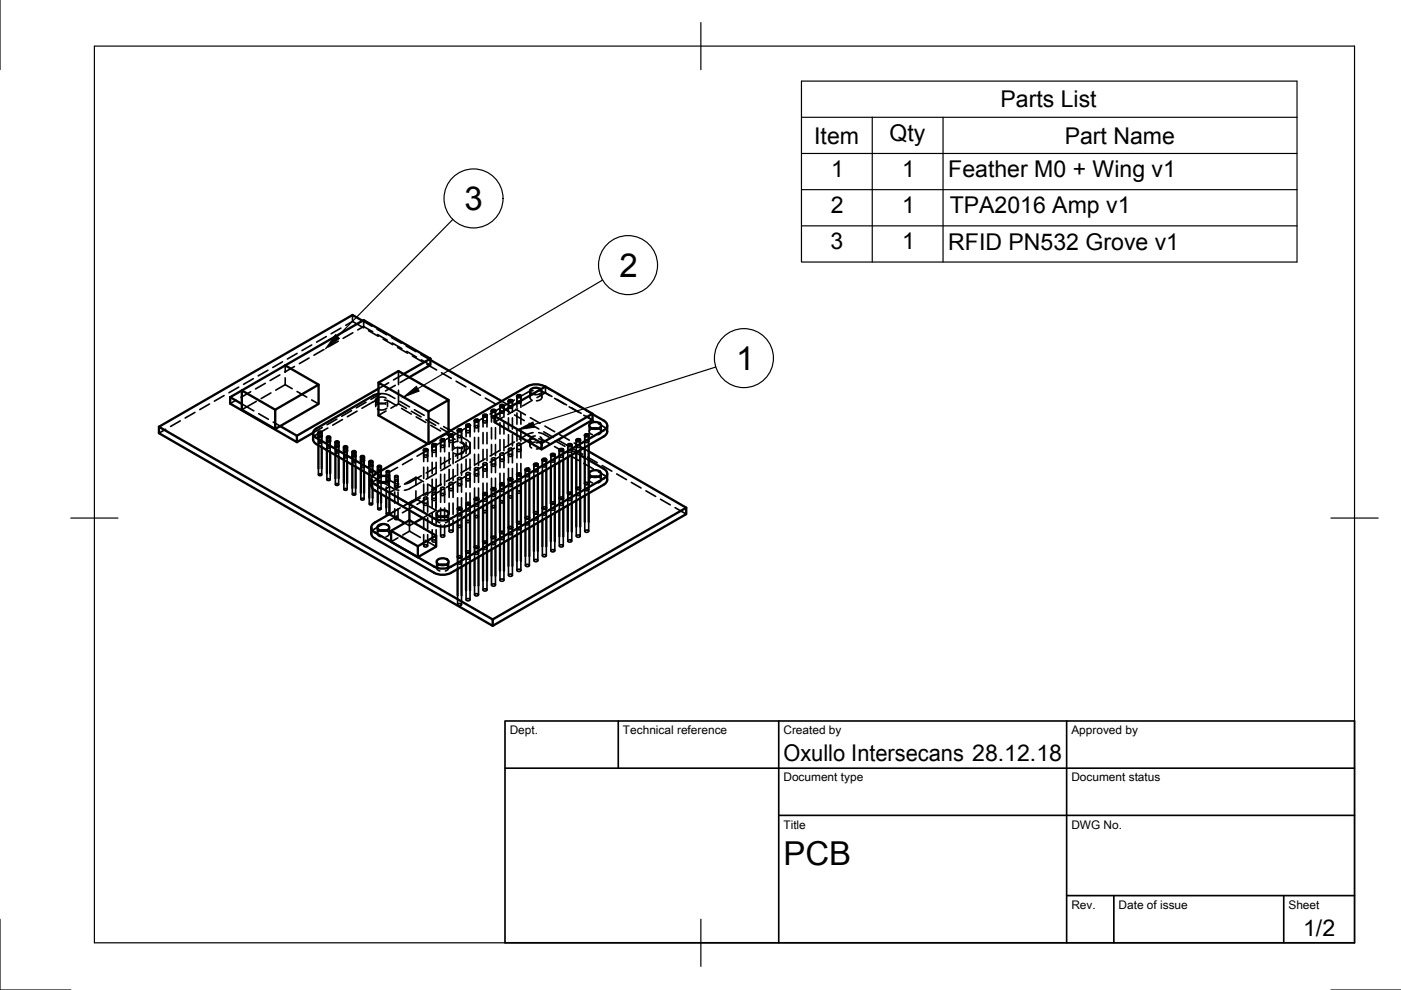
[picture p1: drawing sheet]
<svg xmlns="http://www.w3.org/2000/svg" width="297mm" height="210mm" viewBox="0 0 297 210" stroke-linecap="round" stroke-linejoin="round" font-family="sans-serif">
<defs><g id="words">
<g font-size="7">
<text x="98.5" y="44.6">3</text>
<text x="131.3" y="58.7">2</text>
<text x="156.1" y="78.4">1</text>
<text x="166.1" y="183.4">PCB</text>
</g>
<g font-size="4.9">
<text x="212.1" y="22.8">Parts List</text>
<text x="188.6" y="30">Qty</text>
<text x="172.6" y="30.4">Item</text>
<text x="225.7" y="30.4">Part Name</text>
<text x="176.3" y="37.5">1</text>
<text x="191.3" y="37.5">1</text>
<text x="201.1" y="37.5">Feather M0 + Wing v1</text>
<text x="176.1" y="45.2">2</text>
<text x="191.3" y="45.2">1</text>
<text x="201.3" y="45.2">TPA2016 Amp v1</text>
<text x="176.1" y="52.9">3</text>
<text x="191.3" y="52.9">1</text>
<text x="201.1" y="52.9">RFID PN532 Grove v1</text>
<text x="166.1" y="161.4">Oxullo Intersecans 28.12.18</text>
<text x="276.3" y="198.5">1/2</text>
</g>
<g font-size="2.5">
<text x="108.1" y="155.7">Dept.</text>
<text x="132.1" y="155.7">Technical reference</text>
<text x="166.1" y="155.7">Created by</text>
<text x="227.1" y="155.7">Approved by</text>
<text x="166.1" y="165.7">Document type</text>
<text x="227.1" y="165.7">Document status</text>
<text x="166.1" y="175.7">Title</text>
<text x="227.1" y="175.7">DWG No.</text>
<text x="227.1" y="192.7">Rev.</text>
<text x="237.2" y="192.7">Date of issue</text>
<text x="273.2" y="192.7">Sheet</text>
</g>
</g></defs>
<!-- layer: Hidden -->
<g fill="none" stroke="#000" stroke-width=".35">
<path d="M56.8 78.5l-2.1 1.2M59.3 79.5l-2 1.2M59.9 76.7l-2.1 1.2M60.5 77.5v1.4M62.4 77.7l-2 1.2M63 74.9l-2.1 1.2M65.5 75.9l-2 1.2M66.1 73.1l-2.1 1.2M68.6 74.1l-2 1.2M69.2 71.4l-2.1 1.1M71.7 72.3l-2 1.2M72.3 69.6l-2.1 1.2"/>
<path d="M74.7 68.1l-1.4 .9M74.7 66.8v1.3M74.7 68.1l2.4 1.4M74.8 70.6l-2 1.1M76.9 68l2 1.2M77.1 69.2l-1.3 .8M77.1 67.9v1.3M77.1 69.2l1.9 1.1M78.1 70.1l2.1 1.2M79.9 69.8l2.1 1.2M80 70.9l2.1 1.2M81.2 71.9l2.1 1.2"/>
<path d="M83 71.6l2.1 1.2M83.1 72.7l2.1 1.2M84.3 73.7l2.1 1.2M84.5 78.7v2.9M85.6 79.3l-2.2 1.3M86.1 73.4l2.1 1.2M86.2 74.5l2.1 1.2M86.8 80l-2 1.1M87.4 75.5l2.1 1.2M89.2 75.1l2.1 1.2M89.3 76.3l2 1.1M90.5 77.3l2.1 1.1"/>
<path d="M93.6 79l2.1 1.2M35.1 91l-1.4 .8M38.2 89.2l-2 1.2M41.3 87.4l-2 1.2M44.4 85.7l-2 1.1M47.5 83.9l-2.1 1.2M50 84.8l-1.2 .8M50.6 82.1l-2.1 1.2M51.3 85.6l2.5 1.5M53.1 83.1l-2 1.2M53.7 80.3l-2.1 1.2M54.3 85.1l-3 1.8"/>
<path d="M54.8 87.7l2.1 1.2M56.2 81.3l-2 1.2M57.4 83.3l-2 1.2M57.9 89.5l1.5 .8M60.5 81.6l1.4 .8M60.5 80.1v1.5M60.5 81.6l-2 1.1M63 83l2 1.2M66.1 84.8l1.4 .8M67.5 94.4v-1.9l.5-.2 .2 .2v2.3M67.5 99.3v1.4M67.6 93.7l.2-.1a.27 .27 0 0 1 .3 0 .27 .27 0 0 1 0 .4 .27 .27 0 0 1-.4 0l-.2-.1z"/>
<path d="M68.2 99.3v1.4M68.3 90.6l-1.9 1.2M69.3 95.4v-1.9l.5-.2 .2 .2v2.3M69.4 94.7l.2-.1a.27 .27 0 0 1 .3 0 .27 .27 0 0 1 0 .4 .27 .27 0 0 1-.4 0l-.2-.1zM69.5 90.7l-2.6 1.6-.4 .4-.1 .4M71.1 96.5v-2l.5-.1 .2 .1v2.4M71.2 95.8l.1-.1a.27 .27 0 0 1 .4 0 .27 .27 0 0 1 0 .4 .27 .27 0 0 1-.4 0l-.2-.2zM71.4 88.9l-2 1.1M72.6 89l-2.1 1.1M72.9 97.5v-1.9l.5-.2 .2 .2v2.3M73 96.8l.1-.1a.27 .27 0 0 1 .4 0 .27 .27 0 0 1 0 .4 .27 .27 0 0 1-.4 0l-.2-.1zM74.5 87.1l-2.1 1.2"/>
<path d="M74.7 98.6v-2l.5-.2 .2 .2v2.4M74.7 97.8l.2-.1a.27 .27 0 0 1 .4 .1 .27 .27 0 0 1 0 .3 .27 .27 0 0 1-.4 0l-.2-.1zM75.7 87.2l-2.1 1.2M76.5 99.6v-2l.5-.1 .2 .2v2.3M76.5 98.9l.2-.1a.27 .27 0 0 1 .4 0 .27 .27 0 0 1 0 .4 .27 .27 0 0 1-.4 0l-.2-.2zM77.6 85.3l-2.1 1.2M78.3 99.9l.2-.1a.27 .27 0 0 1 .4 0 .27 .27 0 0 1 0 .4 .27 .27 0 0 1-.4 0l-.2-.1zM79.7 84.9v1.3M80.2 84.3l.9-.1 .7 .2M80.2 83.5l1.8 .1 1.7 .9M80.3 84.8l-1.1 .3-2.5 1.5M80.7 83.5l-2.1 1.2"/>
<path d="M80.7 99.8l-.1 .1M81.5 84.8l1 .3 1.6 .9M81.8 85.7l-1.1-.2-.9 .4M81.8 85.4l-.7 .2-.9-.1M81.8 87.1l-1.6 1M81.9 100v2.1M81.9 99.9l.2-.1a.27 .27 0 0 1 .4 0 .27 .27 0 0 1 0 .4 .27 .27 0 0 1-.4 0l-.2-.2zM82 86.6l-.9 .3-1.1-.2M82.2 84.9v1.3M82.4 81.2l-2.2 1.2M82.6 100v2.1M83.8 81.7l-2.1 1.2"/>
<path d="M84.3 99.1l-2.1 1.2M84.5 85.6l-1.6 .9M84.5 82.7v2.9M84.5 85.6l1.7 1M84.8 85.1l2 1.2M85.1 86.6l2.1 1.2M87.2 87.2l2.1 1.2M87.4 97.3l-2.1 1.2M87.9 86.9l2 1.2M88.2 88.4l2.1 1.2M89.8 95.4v2.5M89.8 99.1v2.3"/>
<path d="M89.8 95.4l.1 .2 .3 .1 .4-.1 .1-.2M89.9 96.6l.2-.1a.28 .28 0 0 1 .5 0 .28 .28 0 0 1-.1 .4h-.1a.33 .33 0 0 1-.4 0 .33 .33 0 0 1-.1-.3zM90.3 89l2.1 1.2M90.5 95.5l-2.1 1.2M90.7 95.4v2.5M90.7 99.1v2.3M90.7 94.1l.2 .1M90.9 94v.2M91 88.7l2 1.1M91.3 90.2l2.1 1.2M91.6 94.4v2.4M91.6 98v2.4"/>
<path d="M91.6 94.4l.1 .2 .3 .1 .4-.1 .1-.2M91.7 95.6l.2-.2a.28 .28 0 0 1 .5 0 .28 .28 0 0 1-.1 .5h-.1a.33 .33 0 0 1-.4 0 .33 .33 0 0 1-.1-.3zM92.4 99.1l-2 1.2M92.5 93.3l-1.6 .9M92.5 98l-.1 2.4-2 1.2M92.5 94.4v2.4M93.4 90.8l1.7 .9M93.4 95.8v-2.4l.1 .1 .3 .1h.3l.2-.2v2.4M93.4 97v2.4M93.5 94.5l.2-.1a.28 .28 0 0 1 .5 0 .28 .28 0 0 1-.1 .4l-.1 .1a.33 .33 0 0 1-.4 0 .33 .33 0 0 1-.1-.4zM93.6 93.7l-2.1 1.2M94 90.4l1.1 .6"/>
<path d="M94.3 97v2.4M94.4 92l2.1 1.2M95.1 91.7l-1.6 1M95.1 91.6v.1M95.2 92.3v2.5M95.2 95.9v2.4M95.2 99.5v2.4M95.2 92.3l.1 .2 .3 .1 .4-.1 .1-.2M95.3 93.5l.2-.1a.28 .28 0 0 1 .5 0 .28 .28 0 0 1-.1 .4h-.2a.31 .31 0 0 1-.3 0 .31 .31 0 0 1-.1-.3zM95.5 97.3l-2 1.2M95.5 98.6l-2 1.2M95.5 91.3l1.2 .7"/>
<path d="M95.9 94.3v1.3M96.1 92.3v2.5M96.1 95.9v2.4M96.1 99.5v2.4M96.7 92l-2.1 1.1M96.7 80.8l2.1 1.2M97 91.2v2.4M97 94.8v2.4M97 98.4v2.4M97 91.3l.1 .2 .3 .1 .3-.1 .2-.2M97.1 93.6h-.1a.74 .74 0 0 0-.8 .2 .74 .74 0 0 0-.1 .9l.2 .1M97.1 92.4l.2-.1a.28 .28 0 0 1 .4 0 .28 .28 0 0 1 0 .5h-.1a.33 .33 0 0 1-.4 0 .33 .33 0 0 1-.1-.4z"/>
<path d="M97.5 93.8l1.5 .8a1.08 1.08 0 0 1 .7 1 1.08 1.08 0 0 1-.7 1l-2.4 1.4M97.8 92.6l1.2 .7a1.08 1.08 0 0 1 .7 1 1.08 1.08 0 0 1-.7 1l-2.4 1.4M97.9 91.2v2.4M97.9 94.8v2.4M97.9 98.4v2.4M98.1 95.1l-1.1-.2-.9 .4M98.1 93.8a.63 .63 0 0 1 .3 .8 .63 .63 0 0 1-.7 .4h-.4M98.3 96l-.9 .3-1.1-.2M98.4 94.3v1.3M98.8 90.2v2.4M98.8 93.8v2.4M98.8 97.4v2.3"/>
<path d="M98.8 90.2l.1 .2 .3 .1h.3l.2-.3M98.9 91.4l.2-.1a.28 .28 0 0 1 .4 0 .28 .28 0 0 1 0 .4h-.1a.33 .33 0 0 1-.4 .1 .33 .33 0 0 1-.1-.4zM99.7 90.2v2.4M99.7 93.8v2.4M99.7 97.4v2.3M99.7 94.3v1.3M99.8 99.1l-2.1 1.2M99.8 90.2l-2.1 1.2M99.8 82.6l2.1 1.2M100.6 89.2v2.4M100.6 92.7v2.4M100.6 96.3v2.4"/>
<path d="M100.6 99.4v2.9M100.6 89.2l.1 .2 .3 .1 .4-.1v-.2M100.7 99.3l.2-.1a.28 .28 0 0 1 .4 0 .28 .28 0 0 1 0 .4h-.1a.33 .33 0 0 1-.4 0 .33 .33 0 0 1-.1-.3zM100.7 90.4l.2-.2a.28 .28 0 0 1 .4 .1 .28 .28 0 0 1 0 .4h-.2a.31 .31 0 0 1-.3 0 .31 .31 0 0 1-.1-.3zM101.5 89.2v2.4M101.5 92.7v2.4M101.5 96.3v2.4M101.5 99.4v2.9M102.4 88.1v2.4M102.4 91.7v2.4M102.4 95.3v2.4M102.4 98.3v2.9"/>
<path d="M102.4 88.2l.1 .2 .3 .1 .4-.1v-.2M102.5 98.2l.2-.1a.28 .28 0 0 1 .4 0 .28 .28 0 0 1 0 .4l-.1 .1a.33 .33 0 0 1-.4 0 .33 .33 0 0 1-.1-.4zM102.5 99.5l.2-.1a.28 .28 0 0 1 .4 0 .28 .28 0 0 1 0 .5h-.1a.33 .33 0 0 1-.4 0 .33 .33 0 0 1-.1-.4zM102.5 89.3l.2-.1a.28 .28 0 0 1 .4 0 .28 .28 0 0 1 0 .4l-.2 .1a.31 .31 0 0 1-.3 0 .31 .31 0 0 1-.1-.4zM102.9 98.6l-2.1 1.2M102.9 97.3l-2.1 1.2M102.9 88.4l-2.1 1.2M102.9 84.4l2.1 1.2M103.3 88.1v2.4M103.3 91.7v2.4M103.3 95.3v2.4M103.3 98.3v2.9"/>
<path d="M104.2 87.1v2.4M104.2 90.7v2.4M104.2 94.2v2.4M104.2 97.3v2.9M104.2 87.1l.1 .2 .3 .1 .4-.1v-.2M104.3 97.2l.2-.1a.28 .28 0 0 1 .4 0 .28 .28 0 0 1 0 .4h-.2a.31 .31 0 0 1-.3 0 .31 .31 0 0 1-.1-.3zM104.3 98.5l.2-.1a.28 .28 0 0 1 .4 0 .28 .28 0 0 1 0 .4l-.2 .1a.31 .31 0 0 1-.3-.1 .31 .31 0 0 1-.1-.3zM104.3 88.3l.2-.1a.28 .28 0 0 1 .4 0 .28 .28 0 0 1 0 .4h-.2a.31 .31 0 0 1-.3 0 .31 .31 0 0 1-.1-.3zM105 87.1v2.4M105 90.7v2.4M105 94.2v2.4M105 97.3v2.9"/>
<path d="M106 95.5l-2.1 1.2M106 96.8l-2.1 1.2M106 86.6l-2.1 1.2M106 86.2l2.1 1.2M106 88.4v-2.3l.1 .2 .3 .1 .4-.1v-.2v2.3M106 89.6v2.4M106 93.2v2.4M106 96.3v2.9M106.1 97.5l.2-.2a.28 .28 0 0 1 .4 .1 .28 .28 0 0 1 0 .4h-.1a.33 .33 0 0 1-.4 0 .33 .33 0 0 1-.1-.3zM106.1 87.3l.2-.2a.28 .28 0 0 1 .4 0 .28 .28 0 0 1 0 .5h-.1a.33 .33 0 0 1-.4 0 .33 .33 0 0 1-.1-.3zM106.1 96.1l.2-.1a.28 .28 0 0 1 .4 0 .28 .28 0 0 1 0 .5h-.2a.29 .29 0 0 1-.4 0 .29 .29 0 0 1 0-.4zM106.4 85.1l1.9 1.1"/>
<path d="M106.6 88.5l-1.8 1M106.8 89.6v2.4M106.8 93.2v2.4M106.8 96.3v2.9M107.8 85v2.4M107.8 88.6v2.4M107.8 92.2v2.4M107.8 95.2v2.9M107.8 99.3v4.9M107.8 85.1l.1 .1 .3 .1 .4-.1v-.1M107.9 95.1l.2-.1a.28 .28 0 0 1 .4 0 .28 .28 0 0 1 0 .4l-.2 .1a.31 .31 0 0 1-.3 0 .31 .31 0 0 1-.1-.4zM107.9 96.4l.2-.1a.28 .28 0 0 1 .4 0 .28 .28 0 0 1 0 .4l-.2 .1a.31 .31 0 0 1-.3 0 .31 .31 0 0 1-.1-.4z"/>
<path d="M107.9 86.2l.2-.1a.28 .28 0 0 1 .4 0 .28 .28 0 0 1 0 .4l-.2 .1a.31 .31 0 0 1-.3-.1 .31 .31 0 0 1-.1-.3zM108.6 85v2.4M108.6 88.6v2.4M108.6 92.2v2.4M108.6 95.2v2.9M108.6 99.3v4.4M109.1 93.7l-2.1 1.2M109.1 95l-2.1 1.2M109.1 84.8l-2.1 1.2M109.1 88l2.1 1.2M109.3 86.8l2.1 1.2M109.6 84v2.4"/>
<path d="M109.6 87.6v2.3M109.6 91.1v2.4M109.6 94.2v2.9M109.6 98.3v4.9M109.6 84l.1 .2 .3 .1 .4-.1v-.2M109.6 94.1l.3-.1a.28 .28 0 0 1 .4 0 .28 .28 0 0 1 0 .4h-.1a.33 .33 0 0 1-.4 0 .33 .33 0 0 1-.2-.3zM109.6 95.4l.3-.1a.28 .28 0 0 1 .4 0 .28 .28 0 0 1 0 .4h-.1a.33 .33 0 0 1-.4 0 .33 .33 0 0 1-.2-.3zM109.6 85.2l.3-.1a.28 .28 0 0 1 .4 0 .28 .28 0 0 1 0 .4h-.1a.33 .33 0 0 1-.4 0 .33 .33 0 0 1-.2-.3zM109.7 86.7l-2 1.2M110.4 84v2.4M110.4 87.6v2.3M110.4 91.1v2.4"/>
<path d="M110.4 94.2v2.9M110.4 98.3v4.4M111.4 99.5v2.6M111.4 99.6l.1 .2 .3 .1 .3-.1 .1-.2M112.2 89.8l2 1.2M112.2 99.5v2.2M112.3 82.9v1.4M112.3 93.2v1.3M112.4 88.6l2.1 1.2M112.8 84.9l-2 1.2M113 93l-1 .3-1.9 1.1M113 91.7l-1 .3-1.9 1.1"/>
<path d="M113 82.8l-1 .3-1.9 1.1M113.2 99.7l.3-.1a.28 .28 0 0 1 .4 0 .28 .28 0 0 1 0 .4l-.2 .1a.31 .31 0 0 1-.3-.1 .31 .31 0 0 1-.2-.3zM113.5 92.4h-.1a.76 .76 0 0 0-.8 .3 .76 .76 0 0 0-.1 .8l.2 .2M113.5 93.7h-.1a.76 .76 0 0 0-.8 .3 .76 .76 0 0 0-.1 .8l.2 .2M113.5 83.5h-.1a.76 .76 0 0 0-.8 .3 .76 .76 0 0 0-.1 .8l.2 .2M114.2 93l1 .3 1.3 .8M114.2 91.7l1 .3 1.5 .9M114.2 82.8l1 .3 1.3 .8M114.5 92.6a.65 .65 0 0 1 .3 .9 .65 .65 0 0 1-.8 .3l-.3 .1M114.5 93.9a.65 .65 0 0 1 .3 .9 .65 .65 0 0 1-.8 .4h-.3M114.5 83.7a.66 .66 0 0 1 .3 .9 .66 .66 0 0 1-.8 .3l-.3 .1M114.7 82.5a.67 .67 0 0 1 .1 .8 .67 .67 0 0 1-.8 .3h-1.1"/>
<path d="M114.9 82.9v1.4M114.9 93.2v1.3M115 97.5v2.6M115 97.5l.1 .2 .3 .1 .3-.1 .1-.2M115 98.7l.3-.2a.28 .28 0 0 1 .4 .1 .28 .28 0 0 1 0 .4h-.1a.33 .33 0 0 1-.4 0 .33 .33 0 0 1-.2-.3zM115.3 91.6l2 1.1M115.5 90.3l2.1 1.2M115.6 82l1.4 .8M115.6 82v1.3l1.4 .8M115.6 83.3l-1.7 1M115.8 97.5v2.1M116.8 96.4v2.6"/>
<path d="M116.8 96.5l.1 .2 .3 .1 .3-.1 .1-.2M116.8 97.6l.3-.1a.28 .28 0 0 1 .4 0 .28 .28 0 0 1 0 .4l-.2 .1a.31 .31 0 0 1-.3 0 .31 .31 0 0 1-.2-.4zM117.6 94.7l2 1.2M117.6 84.5l2 1.2M117.6 96.4v2.1M117.7 93.4l2.1 1.2M118 83.4l2.1 1.2M118.1 84.7l2 1.2M118.4 93.3l2 1.2M118.6 95.4v2.6M118.6 95.4l.1 .2 .3 .1 .3-.1 .1-.2M118.6 92.1l2.1 1.2"/>
<path d="M118.6 96.6l.3-.1a.28 .28 0 0 1 .4 0 .28 .28 0 0 1-.1 .4h-.1a.33 .33 0 0 1-.3 0 .33 .33 0 0 1-.2-.3zM119.4 95.4v2.1M120.4 94.4v2.5M120.4 94.4l.1 .2 .3 .1 .3-.1 .1-.2M120.4 95.6l.3-.2a.28 .28 0 0 1 .4 0 .28 .28 0 0 1-.1 .5h-.1a.33 .33 0 0 1-.3 0 .33 .33 0 0 1-.2-.3zM120.7 96.5l2 1.2M120.7 86.3l2 1.1M120.8 95.2l1.3 .8M121.1 85.2l2.1 1.2M121.2 86.4l2 1.2M121.2 94.4v2.1M121.5 95.1l2 1.2"/>
<path d="M121.7 93.9l2 1.1M122.2 96l.8 .5M122.2 94.5l.3-.1a.28 .28 0 0 1 .4 0 .28 .28 0 0 1-.1 .4l-.1 .1a.33 .33 0 0 1-.3 0 .33 .33 0 0 1-.2-.4zM123 95.4v-2l-.1 .1-.3 .1h-.3l-.1-.2v2.5M123.8 98.3l2 1.1M123.8 88l2 1.2M124 95.2l.8 .5M124 97.1l.8 .5M124 92.3v2.6M124 92.3l.1 .2 .3 .1 .3-.1 .1-.2M124 93.5l.3-.1a.28 .28 0 0 1 .4 0 .28 .28 0 0 1-.1 .4h-.1a.33 .33 0 0 1-.3 0 .33 .33 0 0 1-.2-.3zM124.2 87l1.4 .8"/>
<path d="M124.3 88.2l1.3 .8M124.6 96.9l2 1.2M124.8 92.3v2.1M124.9 90.2v1.3M125.6 90.9a.65 .65 0 0 0-.7 .6 .65 .65 0 0 0 .7 .7M126.8 90.9a.65 .65 0 0 1 .7 .6 .65 .65 0 0 1-.7 .7M126.9 89.8l1.4 .9 .4 .8M127.5 90.2v1.3M127.7 98.7l2 1.2M67.5 100.6l.2-.1a.24 .24 0 0 1 .4 0 .24 .24 0 0 1-.1 .3 .27 .27 0 0 1-.3 0 .27 .27 0 0 1-.2-.2zM69.3 100.3v1.4M69.3 101.6l.2-.1a.24 .24 0 0 1 .4 0 .24 .24 0 0 1-.1 .4 .27 .27 0 0 1-.3 0 .27 .27 0 0 1-.2-.3z"/>
<path d="M70 100.3v1.4M71.1 101.4v1.3M71.1 102.6l.2-.1a.24 .24 0 0 1 .4 0 .24 .24 0 0 1-.1 .4 .27 .27 0 0 1-.3 0 .27 .27 0 0 1-.2-.3zM71.8 101.4v1.3M72.9 102.4v1.4M72.9 103.7l.2-.1a.24 .24 0 0 1 .4 0 .24 .24 0 0 1-.1 .3v.1a.27 .27 0 0 1-.3 0 .27 .27 0 0 1-.2-.3zM73.6 102.4v1.4M74.7 103.4v1.4M74.7 104.7l.2-.1a.24 .24 0 0 1 .4 0 .24 .24 0 0 1-.1 .4 .27 .27 0 0 1-.3 0 .27 .27 0 0 1-.2-.3zM75.4 103.4v1.4M76.5 104.5v1.3M76.6 105.7h.1a.24 .24 0 0 1 .4-.1 .24 .24 0 0 1-.1 .4 .26 .26 0 0 1-.4 0 .26 .26 0 0 1 0-.3z"/>
<path d="M77.2 104.5v1.3M78.3 105.5v1.4M78.3 106.8l.2-.1a.24 .24 0 0 1 .4 0 .24 .24 0 0 1-.1 .4 .27 .27 0 0 1-.4 0 .27 .27 0 0 1-.1-.3zM79 101l2 1.2M79 100.6v-1.9l-.4-.2-.3 .2v1.9M79 101.7v1.9M79 105.5v1.4M80 100.3l1.2 .7M80 101.6v1.3M80 111.8v1.3M80.1 101.4v-1.7l.5-.1 .2 .1v2.5M80.1 102.6v1.7"/>
<path d="M80.1 106.6v1.3M80.1 107.8l.2-.1a.24 .24 0 0 1 .4 0 .24 .24 0 0 1-.1 .4 .27 .27 0 0 1-.4 0 .27 .27 0 0 1-.1-.3zM80.1 100.9h.2a.27 .27 0 0 1 .4 0 .27 .27 0 0 1 0 .4 .27 .27 0 0 1-.4-.1l-.2-.1zM80.7 112.5a.65 .65 0 0 0-.7 .6 .65 .65 0 0 0 .7 .7M80.7 102.3a.65 .65 0 0 0-.7 .6 .65 .65 0 0 0 .7 .7M80.8 102.3v2.4M80.8 106.6v1.3M81.2 111.1l-2.1 1.2-.4 .8M81.2 100.9l-2.1 1.2-.4 .8M81.3 102.4l2.3 1.3 1 .2M81.8 112.5a.65 .65 0 0 1 .7 .6 .65 .65 0 0 1-.7 .7M81.8 102.3a.65 .65 0 0 1 .7 .6 .65 .65 0 0 1-.7 .7"/>
<path d="M81.9 103.3v2.1M81.9 107.6v1.4M81.9 100.7l.2-.1a.24 .24 0 0 1 .4 0 .24 .24 0 0 1-.1 .4h-.1a.27 .27 0 0 1-.3 0 .27 .27 0 0 1-.1-.3zM81.9 102l.2-.1a.27 .27 0 0 1 .4 0 .27 .27 0 0 1 0 .4 .27 .27 0 0 1-.4 0l-.2-.1zM82 108.8h.1a.24 .24 0 0 1 .4 0 .24 .24 0 0 1-.1 .3h-.1a.26 .26 0 0 1-.3 0 .26 .26 0 0 1 0-.3zM82.2 101.6l1.4 .8 1 .2M82.5 101.6v1.3M82.5 111.8v1.3M82.6 103.3v2.5M82.6 106.8v2.2M83.7 101v2.1M83.7 104.3v2.4"/>
<path d="M83.7 107.9v2.1M83.7 101.7l.2-.1a.24 .24 0 0 1 .4 0 .24 .24 0 0 1-.1 .4h-.1a.27 .27 0 0 1-.3 0 .27 .27 0 0 1-.1-.3zM83.7 109.9l.2-.1a.24 .24 0 0 1 .4 0 .24 .24 0 0 1-.1 .4h-.1a.27 .27 0 0 1-.3 0 .27 .27 0 0 1-.1-.3zM83.7 103l.2-.1a.27 .27 0 0 1 .4 0 .27 .27 0 0 1 0 .4 .27 .27 0 0 1-.4 0l-.2-.1zM83.7 100.9l.2-.1a.27 .27 0 0 1 .4 0 .27 .27 0 0 1 0 .4 .27 .27 0 0 1-.4 0l-.2-.1zM84.3 109.3l-2.1 1.2M84.4 114l-1.5 .9M84.4 101v2.1M84.4 104.3v2.4M84.4 107.9v2.1M84.9 107.7l-2.3 1.3M84.9 103.1l-2.3 1.4 1.6 .9"/>
<path d="M85.2 106l1.6 .9M85.8 110.9l1 .6M86.8 111.5v-1.2v2.3l2.3 1.4M86.8 106.9v1.3M86.8 112.6l-1.4 .8M87.4 107.5l-2.1 1.2M87.8 110.9l-1 .6M88.2 105.8l-2.9 1.6M88.2 101.2l-2.3 1.3M88.2 101.2v1.7M88.2 104.1v1.7M88.2 105.8l1.6 .9"/>
<path d="M88.2 101.2l1.6 .9M89.1 105.6l-2.3 1.3M89.3 100.9l-2.5 1.4-1.1 .3M89.3 102.2l-2.5 1.4-1.1 .3M89.8 102.6v2.4M89.8 105.6v3M89.8 109.8v2.4M89.8 113.4v2.3M89.9 105.5l.2-.1a.28 .28 0 0 1 .5 0 .28 .28 0 0 1-.1 .4h-.1a.33 .33 0 0 1-.4 0 .33 .33 0 0 1-.1-.3zM89.9 106.8l.2-.1a.28 .28 0 0 1 .5 0 .28 .28 0 0 1-.1 .4h-.1a.33 .33 0 0 1-.4 .1 .33 .33 0 0 1-.1-.4zM89.9 115.6l.2-.1a.28 .28 0 0 1 .5 0 .28 .28 0 0 1-.1 .4l-.1 .1a.33 .33 0 0 1-.4 0 .33 .33 0 0 1-.1-.4zM90.2 114.6l2.3 1.3"/>
<path d="M90.5 104.4l-2.1 1.2M90.5 105.7l-2.1 1.2M90.7 102.6v2.4M90.7 105.6v3M90.7 109.8v2.4M90.7 113.4v2.3M90.8 107.3l1.6 .9M90.8 102.7l1.6 1-2.3 1.3M91.6 101.6v2.4M91.6 104.6v3M91.6 108.7v2.4M91.6 112.3v2.4"/>
<path d="M91.7 104.5l.2-.2a.28 .28 0 0 1 .5 0 .28 .28 0 0 1-.1 .5h-.1a.33 .33 0 0 1-.4 0 .33 .33 0 0 1-.1-.3zM91.7 105.8l.2-.2a.28 .28 0 0 1 .5 .1 .28 .28 0 0 1-.1 .4h-.1a.33 .33 0 0 1-.4 0 .33 .33 0 0 1-.1-.3zM91.7 114.6l.2-.1a.28 .28 0 0 1 .5 0 .28 .28 0 0 1-.1 .4h-.1a.33 .33 0 0 1-.4 0 .33 .33 0 0 1-.1-.3zM92.4 108.2l-2.8 1.6M92.5 101.6l-.1 6.6M92.5 108.7v2.4M92.5 112.3v2.4M92.6 108.9v1.3M92.6 119.1v1.3M93.3 119.8a.65 .65 0 0 0-.7 .6 .65 .65 0 0 0 .7 .7M93.3 109.5a.65 .65 0 0 0-.7 .7 .65 .65 0 0 0 .7 .6M93.4 100.6v2.3"/>
<path d="M93.4 103.5v3M93.4 107.7v2.4M93.4 111.3v2.4M93.5 103.4l.2-.1a.28 .28 0 0 1 .5 0 .28 .28 0 0 1-.1 .4l-.1 .1a.33 .33 0 0 1-.4 0 .33 .33 0 0 1-.1-.4zM93.5 104.7l.2-.1a.28 .28 0 0 1 .5 0 .28 .28 0 0 1-.1 .4l-.1 .1a.33 .33 0 0 1-.4 0 .33 .33 0 0 1-.1-.4zM93.5 113.6l.2-.2a.28 .28 0 0 1 .5 0 .28 .28 0 0 1-.1 .5h-.1a.33 .33 0 0 1-.4 0 .33 .33 0 0 1-.1-.3zM93.6 102.7l-2.1 1.1M93.6 104l-2.1 1.1M94.3 100.6v2.3M94.3 103.5v3M94.3 107.7v2.4M94.3 111.3v2.4"/>
<path d="M94.4 119.8a.65 .65 0 0 1 .7 .6 .65 .65 0 0 1-.7 .7M94.4 109.5a.65 .65 0 0 1 .7 .7 .65 .65 0 0 1-.7 .6M95.1 108.9v1.3M95.1 119.1v1.3M95.2 102.5v3M95.2 106.7v2.4M95.2 110.2v2.4M95.3 102.4l.2-.1a.28 .28 0 0 1 .5 0 .28 .28 0 0 1-.1 .4h-.2a.31 .31 0 0 1-.3 0 .31 .31 0 0 1-.1-.3zM95.3 103.7l.2-.1a.28 .28 0 0 1 .5 0 .28 .28 0 0 1-.1 .4h-.2a.31 .31 0 0 1-.3 0 .31 .31 0 0 1-.1-.3zM95.3 112.5l.2-.1a.28 .28 0 0 1 .5 0 .28 .28 0 0 1-.1 .4l-.2 .1a.31 .31 0 0 1-.3-.1 .31 .31 0 0 1-.1-.3zM96.1 102.5v3M96.1 106.7v2.4"/>
<path d="M96.1 110.2v2.4M96.7 100.9l-2.1 1.2M96.7 102.2l-2.1 1.2M97 101.5v2.9M97 105.5v4.9M97 107.9l.1 .2 .3 .1 .3-.1 .2-.2M97.1 101.3l.2-.1a.28 .28 0 0 1 .4 0 .28 .28 0 0 1 0 .5h-.1a.33 .33 0 0 1-.4 0 .33 .33 0 0 1-.1-.4zM97.1 102.7l.2-.2a.28 .28 0 0 1 .4 0 .28 .28 0 0 1 0 .5h-.1a.33 .33 0 0 1-.4 0 .33 .33 0 0 1-.1-.3zM97.1 119.3l.2-.2a.28 .28 0 0 1 .4 0 .28 .28 0 0 1 0 .5h-.1a.33 .33 0 0 1-.4 0 .33 .33 0 0 1-.1-.3zM97.1 109l.2-.1a.28 .28 0 0 1 .4 0 .28 .28 0 0 1 0 .5h-.1a.33 .33 0 0 1-.4 0 .33 .33 0 0 1-.1-.4zM97.1 111.5l.2-.1a.28 .28 0 0 1 .4 0 .28 .28 0 0 1 0 .4h-.1a.33 .33 0 0 1-.4 0 .33 .33 0 0 1-.1-.3zM97.9 101.5v2.9"/>
<path d="M97.9 105.5v4.5M98.8 100.4v2.9M98.8 104.5v4.9M98.8 106.9l.1 .1 .3 .1h.3l.2-.2M98.9 118.2l.2-.1a.28 .28 0 0 1 .4 0 .28 .28 0 0 1 0 .4l-.1 .1a.33 .33 0 0 1-.4 0 .33 .33 0 0 1-.1-.4zM98.9 100.3l.2-.1a.28 .28 0 0 1 .4 0 .28 .28 0 0 1 0 .4h-.1a.33 .33 0 0 1-.4 .1 .33 .33 0 0 1-.1-.4zM98.9 101.6l.2-.1a.28 .28 0 0 1 .4 0 .28 .28 0 0 1 0 .4l-.1 .1a.33 .33 0 0 1-.4 0 .33 .33 0 0 1-.1-.4zM98.9 108l.2-.1a.28 .28 0 0 1 .4 0 .28 .28 0 0 1 0 .4h-.1a.33 .33 0 0 1-.4 .1 .33 .33 0 0 1-.1-.4zM98.9 110.4l.2-.1a.28 .28 0 0 1 .4 0 .28 .28 0 0 1 0 .5h-.1a.33 .33 0 0 1-.4 0 .33 .33 0 0 1-.1-.4zM99.7 119.1v-2.1l-.6-.2-.3 .2v2.6M99.7 100.4v2.9M99.7 104.5v4.4"/>
<path d="M99.8 100.4l-2.1 1.2M100.6 103.5v4.9M100.6 105.8l.1 .2 .3 .1 .4-.1v-.2M100.7 100.6l.2-.1a.28 .28 0 0 1 .4 0 .28 .28 0 0 1 0 .4h-.1a.33 .33 0 0 1-.4 0 .33 .33 0 0 1-.1-.3zM100.7 117.2l.2-.1a.28 .28 0 0 1 .4 0 .28 .28 0 0 1 0 .4h-.1a.33 .33 0 0 1-.4 0 .33 .33 0 0 1-.1-.3zM100.7 107l.2-.2a.28 .28 0 0 1 .4 .1 .28 .28 0 0 1 0 .4h-.2a.31 .31 0 0 1-.3 0 .31 .31 0 0 1-.1-.3zM100.7 109.4l.2-.1a.28 .28 0 0 1 .4 0 .28 .28 0 0 1 0 .4h-.1a.33 .33 0 0 1-.4 .1 .33 .33 0 0 1-.1-.4zM101.5 118.1l-.1-2.1-.5-.2-.3 .2v2.6M101.5 103.5v4.4M102.4 102.4v4.9M102.4 104.8l.1 .2 .3 .1 .4-.1v-.2M102.5 116.1l.2-.1a.28 .28 0 0 1 .4 0 .28 .28 0 0 1 0 .5h-.1a.33 .33 0 0 1-.4 0 .33 .33 0 0 1-.1-.4z"/>
<path d="M102.5 105.9l.2-.1a.28 .28 0 0 1 .4 0 .28 .28 0 0 1 0 .4l-.1 .1a.33 .33 0 0 1-.4 0 .33 .33 0 0 1-.1-.4zM102.5 108.4l.2-.2a.28 .28 0 0 1 .4 .1 .28 .28 0 0 1 0 .4h-.1a.33 .33 0 0 1-.4 0 .33 .33 0 0 1-.1-.3zM103.3 117.1l-.1-2.2-.5-.2-.3 .2v2.6M103.3 102.4v4.4M104.2 101.4v4.9M104.2 103.7l.1 .2 .3 .1 .4-.1v-.2M104.3 115.1l.2-.1a.28 .28 0 0 1 .4 0 .28 .28 0 0 1 0 .4l-.2 .1a.31 .31 0 0 1-.3-.1 .31 .31 0 0 1-.1-.3zM104.3 104.9l.2-.1a.28 .28 0 0 1 .4 0 .28 .28 0 0 1 0 .4h-.2a.31 .31 0 0 1-.3 0 .31 .31 0 0 1-.1-.3zM104.3 107.3l.2-.1a.28 .28 0 0 1 .4 0 .28 .28 0 0 1 0 .4l-.2 .1a.31 .31 0 0 1-.3 0 .31 .31 0 0 1-.1-.4zM105 116v-2.1l-.5-.2-.3 .2v2.6M105 101.4v4.4M106 100.4v4.8"/>
<path d="M106 102.7l.1 .2 .3 .1 .4-.1v-.2M106.1 114.1l.2-.2a.28 .28 0 0 1 .4 .1 .28 .28 0 0 1 0 .4h-.1a.33 .33 0 0 1-.4 0 .33 .33 0 0 1-.1-.3zM106.1 103.9l.2-.2a.28 .28 0 0 1 .4 0 .28 .28 0 0 1 0 .5h-.1a.33 .33 0 0 1-.4 0 .33 .33 0 0 1-.1-.3zM106.1 106.3l.2-.1a.28 .28 0 0 1 .4 0 .28 .28 0 0 1 0 .4h-.2a.31 .31 0 0 1-.3 0 .31 .31 0 0 1-.1-.3zM106.8 115v-2.2l-.5-.1-.3 .2v2.6M106.8 100.4v4.4M107.8 120v2M107.8 101.7l.1 .1 .3 .1 .4-.1v-.1M107.9 113l.2-.1a.28 .28 0 0 1 .4 0 .28 .28 0 0 1 0 .4l-.2 .1a.31 .31 0 0 1-.3 0 .31 .31 0 0 1-.1-.4zM107.9 102.8l.2-.1a.28 .28 0 0 1 .4 0 .28 .28 0 0 1 0 .4l-.2 .1a.31 .31 0 0 1-.3-.1 .31 .31 0 0 1-.1-.3zM107.9 105.3l.2-.2a.28 .28 0 0 1 .4 0 .28 .28 0 0 1 0 .5h-.2a.31 .31 0 0 1-.3 0 .31 .31 0 0 1-.1-.3zM108.6 113.9v-2.1l-.5-.2-.3 .2v2.6"/>
<path d="M108.6 120v2M109.6 118.9v2M109.6 100.6l.1 .2 .3 .1 .4-.1v-.2M109.6 112l.3-.1a.28 .28 0 0 1 .4 0 .28 .28 0 0 1 0 .4h-.1a.33 .33 0 0 1-.4 0 .33 .33 0 0 1-.2-.3zM109.6 101.8l.3-.1a.28 .28 0 0 1 .4 0 .28 .28 0 0 1 0 .4h-.1a.33 .33 0 0 1-.4 0 .33 .33 0 0 1-.2-.3zM109.6 104.2l.3-.1a.28 .28 0 0 1 .4 0 .28 .28 0 0 1 0 .4l-.1 .1a.33 .33 0 0 1-.4 0 .33 .33 0 0 1-.2-.4zM110.4 112.9v-2.1l-.5-.2-.3 .2v2.6M110.4 118.9v2M111.4 117.9v2M111.4 111l.3-.2a.28 .28 0 0 1 .4 0 .28 .28 0 0 1 0 .5h-.1a.33 .33 0 0 1-.4 0 .33 .33 0 0 1-.2-.3zM111.4 100.7l.3-.1a.28 .28 0 0 1 .4 0 .28 .28 0 0 1 0 .5h-.1a.33 .33 0 0 1-.4 0 .33 .33 0 0 1-.2-.4zM111.4 119.8l.3-.1a.28 .28 0 0 1 .4 0 .28 .28 0 0 1 0 .4h-.1a.33 .33 0 0 1-.4 0 .33 .33 0 0 1-.2-.3z"/>
<path d="M112.2 111.9v-2.2l-.5-.2-.3 .2v2.6M112.2 117.9v2M113.2 116.8v2.1M113.2 109.9l.3-.1a.28 .28 0 0 1 .4 0 .28 .28 0 0 1 0 .4l-.2 .1a.31 .31 0 0 1-.3-.1 .31 .31 0 0 1-.2-.3zM113.2 118.7l.3-.1a.28 .28 0 0 1 .4 0 .28 .28 0 0 1 0 .5h-.2a.31 .31 0 0 1-.3 0 .31 .31 0 0 1-.2-.4zM114 110.8v-2.1l-.5-.2-.3 .2v2.6M114 100.6v-2l-.1 .2h-.3h-.3l-.1-.2v2.5M114 116.8v2.1M115 115.8v2M115 108.9l.3-.1a.28 .28 0 0 1 .4 0 .28 .28 0 0 1 0 .4h-.1a.33 .33 0 0 1-.4 0 .33 .33 0 0 1-.2-.3zM115 117.7l.3-.1a.28 .28 0 0 1 .4 0 .28 .28 0 0 1 0 .4h-.1a.33 .33 0 0 1-.4 .1 .33 .33 0 0 1-.2-.4zM115.8 109.8v-2.1l-.5-.2-.3 .2v2.6"/>
<path d="M115.8 115.8v2M116.8 114.8v2M116.8 107.8l.3-.1a.28 .28 0 0 1 .4 0 .28 .28 0 0 1 0 .5h-.2a.31 .31 0 0 1-.3 0 .31 .31 0 0 1-.2-.4zM116.8 116.7l.3-.2a.28 .28 0 0 1 .4 .1 .28 .28 0 0 1 0 .4h-.2a.31 .31 0 0 1-.3 0 .31 .31 0 0 1-.2-.3zM117.6 108.8v-2.2l-.6-.2-.2 .2v2.6M117.6 114.8v2M118.6 113.7v2M118.6 106.8l.3-.1a.28 .28 0 0 1 .4 0 .28 .28 0 0 1-.1 .4h-.1a.33 .33 0 0 1-.3 .1 .33 .33 0 0 1-.2-.4zM118.6 115.6l.3-.1a.28 .28 0 0 1 .4 0 .28 .28 0 0 1-.1 .4l-.1 .1a.33 .33 0 0 1-.3 0 .33 .33 0 0 1-.2-.4zM119.4 107.7v-2.1l-.6-.2-.2 .2v2.6M119.4 113.7v2M120.4 112.7v2"/>
<path d="M120.4 105.8l.3-.2a.28 .28 0 0 1 .4 .1 .28 .28 0 0 1-.1 .4h-.1a.33 .33 0 0 1-.3 0 .33 .33 0 0 1-.2-.3zM120.4 114.6l.3-.1a.28 .28 0 0 1 .4 0 .28 .28 0 0 1-.1 .4h-.1a.33 .33 0 0 1-.3 0 .33 .33 0 0 1-.2-.3zM121.2 106.7v-2.2l-.6-.2-.2 .2v2.7M121.2 112.7v2M122.2 111.7v2M122.2 104.7l.3-.1a.28 .28 0 0 1 .4 0 .28 .28 0 0 1-.1 .4l-.1 .1a.33 .33 0 0 1-.3 0 .33 .33 0 0 1-.2-.4zM122.2 113.6l.3-.2a.28 .28 0 0 1 .4 0 .28 .28 0 0 1-.1 .5h-.1a.33 .33 0 0 1-.3 0 .33 .33 0 0 1-.2-.3zM123 105.6v-2.1l-.6-.2-.2 .2v2.6M123 111.7v2M124 110.6v2M124 103.7l.3-.1a.28 .28 0 0 1 .4 0 .28 .28 0 0 1-.1 .4h-.1a.33 .33 0 0 1-.3 0 .33 .33 0 0 1-.2-.3zM124 112.5l.3-.1a.28 .28 0 0 1 .4 0 .28 .28 0 0 1-.1 .4l-.1 .1a.33 .33 0 0 1-.3 0 .33 .33 0 0 1-.2-.4z"/>
<path d="M124.8 104.6v-2.1l-.6-.2-.2 .2v2.6M124.8 110.6v2M124.9 100.4v1.3M125.6 101.1a.65 .65 0 0 0-.7 .6 .65 .65 0 0 0 .7 .7M126.8 101.1a.65 .65 0 0 1 .7 .6 .65 .65 0 0 1-.7 .7M126.9 100l1.4 .9 .4 .8M127.5 100.4v1.3M130.8 100.5l2 1.2M133.9 102.3l2 1.2M136.9 104.1l2.1 1.2M140 105.9l2.1 1.1M143.1 107.6l2.4 1.4"/>
<path d="M97 126.2v2M97.1 128.1l.2-.1a.28 .28 0 0 1 .4 0 .28 .28 0 0 1 0 .4h-.1a.33 .33 0 0 1-.4 0 .33 .33 0 0 1-.1-.3zM97.9 120.2v-2.2l-.6-.2-.3 .3v2.5M97.9 126.2v2M98.8 125.1v2.1M98.9 127l.2-.1a.28 .28 0 0 1 .4 0 .28 .28 0 0 1 0 .5h-.1a.33 .33 0 0 1-.4 0 .33 .33 0 0 1-.1-.4zM99.7 125.1v2.1M100.6 124.1v2M100.7 126l.2-.1a.28 .28 0 0 1 .4 0 .28 .28 0 0 1 0 .4h-.1a.33 .33 0 0 1-.4 .1 .33 .33 0 0 1-.1-.4zM101.5 124.1v2M102.4 123.1v2M102.5 125l.2-.2a.28 .28 0 0 1 .4 .1 .28 .28 0 0 1 0 .4h-.1a.33 .33 0 0 1-.4 0 .33 .33 0 0 1-.1-.3z"/>
<path d="M103.3 123.1v2M104.2 122v2M104.3 123.9l.2-.1a.28 .28 0 0 1 .4 0 .28 .28 0 0 1 0 .4l-.2 .1a.31 .31 0 0 1-.3 0 .31 .31 0 0 1-.1-.4zM105 122v2M106 121v2M106.1 122.9l.2-.1a.28 .28 0 0 1 .4 0 .28 .28 0 0 1 0 .4h-.2a.31 .31 0 0 1-.3 0 .31 .31 0 0 1-.1-.3zM106.8 121v2M107.9 121.8l.2-.1a.28 .28 0 0 1 .4 0 .28 .28 0 0 1 0 .5h-.2a.29 .29 0 0 1-.4 0 .29 .29 0 0 1 0-.4zM109.6 120.8l.3-.1a.28 .28 0 0 1 .4 0 .28 .28 0 0 1 0 .4l-.1 .1a.33 .33 0 0 1-.4 0 .33 .33 0 0 1-.2-.4z"/>
</g>
<!-- layer: Visible -->
<g fill="none" stroke="#000" stroke-width=".5">
<path d="M60.5 77.5l7 4.1v4l-8.1 4.7M60.5 77.5l-11.7 6.7M76.9 68l-2.2-1.2-41 23.7v1.3l70.8 40.9M91.3 76v1.4l-4.5 2.6M91.3 76l-5.7 3.3M91.3 76l-14.2-8.1-16.6 9.6M91.3 76.3l15.1 8.8M33.7 90.5l70.8 40.8M48.8 84.2v1.4l14.1 8.1v-1.3l-3.5-2.1M48.8 84.2l2.5 1.4M58.3 86.9l-7-4.1v4.1l7 4.1M66.4 91.8v1.3a1.25 1.25 0 0 0 .7 1.1l11.9 6.8"/>
<path d="M66.4 91.8l-3.5 1.9M67.5 91.7v.8l.4 .2 .3-.2v-.8M67.5 94.4v4.9M67.5 81.6l-9.2 5.3v4.1l1.1-.7M68.2 94.8v4.5M69.3 92.7v.8l.4 .2 .3-.2v-.8M69.3 95.4v4.9M70 95.8v4.5M71.1 93.7v.9l.4 .2 .3-.2v-.9M71.1 96.5v4.9M71.8 96.9v4.5M72.9 94.8v.8l.4 .2 .3-.2v-.8"/>
<path d="M72.9 97.5v4.9M73.6 97.9v4.5M74.7 95.8v.8l.4 .2 .3-.2v-.8M74.7 98.6v4.8M75.4 99v4.4M76.5 96.9v.8l.3 .2 .4-.2v-.8M76.5 99.6v4.9M77.2 100v4.5M78.3 97.9v.8l.3 .2 .4-.2v-.8M80.1 98.9v.9l.5 .1M80.2 82.4l-17.3 10M80.2 81.1l4.3-2.4 10.6 6.1"/>
<path d="M80.2 84.3a.61 .61 0 0 0-.5 .8l.5 .4M80.2 83.5l-1.1 .4-12 6.9a1.08 1.08 0 0 0-.7 1 1.08 1.08 0 0 0 .7 1.1l12.9 7.4M80.8 98.9l-.1 .9M89.8 95.4l.5-.2 .4 .2M90 95.2h.4l.3 .3-.6 .1-.3-.1zM90.9 87.3l4.2-2.5v6.8M90.9 87.3l-10.7-6.2v7l10.5 6M90.9 87.3v6.7M91.6 94.4l.4-.2 .5 .2M91.8 94.2l.4-.1 .3 .3-.6 .2-.3-.2zM93.4 93.4l.4-.2 .5 .2M93.5 93.1h.5l.3 .3-.6 .2-.3-.2z"/>
<path d="M95.1 91l.4 .3M95.2 92.3l.4-.2 .5 .2M95.3 92.1l.4-.1 .3 .3-.5 .2-.3-.2zM97 91.3l.4-.2 .5 .2M97.1 91.1l.4-.1 .3 .3-.5 .2-.3-.2zM98.8 90.2l.4-.2 .5 .2M98.9 90h.4l.3 .3-.5 .1-.3-.1zM100.6 89.2l.4-.2 .4 .2M100.7 89l.4-.1 .3 .3-.5 .2-.3-.2zM102.4 88.2l.4-.2 .4 .2M102.5 88l.4-.1 .3 .3-.5 .2-.3-.2zM104.2 87.1l.4-.2 .4 .2"/>
<path d="M104.3 86.9h.4l.3 .3-.5 .1-.3-.1zM104.8 88.2l10 5.8v1.3l-10-5.8zM104.8 88.2l10.8-6.2 10 5.7v1.3l-10.8 6.3M106 86.1l.4-.2 .4 .2M106.1 85.9l.4-.1 .3 .3-.5 .2-.3-.2zM107.8 85.1l.4-.2 .4 .2M107.9 84.8h.4l.3 .3-.5 .2-.3-.2zM109.6 84l.4-.2 .4 .2M109.7 83.8l.4-.1 .3 .3-.5 .2-.3-.2zM111.4 99.6l.4-.2 .4 .2M111.5 99.4l.4-.1 .3 .3-.5 .2-.3-.2zM113.2 98.6l.4-.2 .4 .2"/>
<path d="M113.3 98.3h.4l.3 .3-.5 .1-.3-.1zM114.7 82.5a1.69 1.69 0 0 0-2.3 .3 .65 .65 0 0 0 .5 .8M115 97.5l.4-.2 .4 .2M115.1 97.3l.4-.1 .3 .3-.5 .2-.3-.2zM115.6 82l-.2-.1a4 4 0 0 0-3.6 0l-32.3 18.7a1.09 1.09 0 0 0-.8 1 1.09 1.09 0 0 0 .8 1.1l12.5 7.2a4 4 0 0 0 3.6 0l32.4-18.7a1.1 1.1 0 0 0 .7-1 1.1 1.1 0 0 0-.7-1l-2.4-1.4M115.8 99.6v8.1l-.4 .2-.4-.2v-7.6M116.8 96.5l.4-.2 .4 .2M116.9 96.3l.4-.1 .3 .3-.5 .2-.3-.2zM117.6 98.5v8.1l-.4 .3-.4-.3v-7.6M118.6 95.4l.4-.2 .4 .2M118.7 95.2h.4l.3 .3-.5 .1-.3-.1zM119.4 97.5v8.1l-.4 .3-.4-.3v-7.6"/>
<path d="M120.4 94.4l.4-.2 .4 .2M120.5 94.2l.4-.1 .3 .3-.5 .2-.3-.2zM121.2 96.5v8.1l-.4 .2-.4-.2v-7.7M122.1 96h.1M122.2 93.4l.4-.2 .4 .2M122.3 93.1h.4l.3 .3-.5 .2-.3-.2zM123 95.4v8.1l-.4 .3-.4-.3v-7.6M123 96.5l1 .6M123.7 95l.3 .2M124 92.3l.4-.2 .4 .2M124.1 92.1l.4-.1 .3 .3-.5 .2-.3-.2zM124.8 94.4v8.1l-.4 .2-.4-.2v-7.6"/>
<path d="M124.8 97.6l3.2 1.8a1.09 1.09 0 0 1 .7 1 1.09 1.09 0 0 1-.7 1.1l-32.4 18.6a4 4 0 0 1-3.6 0l-12.5-7.2a1.1 1.1 0 0 1-.8-1.1 1.1 1.1 0 0 1 .8-1l3.1-1.8M124.8 95.7l20.7 11.9M125 89.9a1.56 1.56 0 0 1 2.5 .3 1.46 1.46 0 0 1-2.6 0zM125.6 90.9h1.2M125.6 87.7l-10.8 6.3M128.7 90.2v1.3a1.27 1.27 0 0 1-.7 1.1l-32.4 18.6M78.3 100.6v4.9M78.7 101.6v1.3a1.27 1.27 0 0 0 .8 1.1l12.5 7.2M79 103.6v1.9M80.1 111.6a1.56 1.56 0 0 1 2.4 .2 1.46 1.46 0 0 1-2.5 0zM80.1 101.3a1.56 1.56 0 0 1 2.4 .3 1.46 1.46 0 0 1-2.5 0zM80.1 104.3v2.3"/>
<path d="M80.7 112.5h1.1M80.7 102.3h1.1M80.8 102.2v.1M80.8 104.7v1.9M81 102.2l.3 .2M81.9 105.4v2.2M82.6 109l3.2 1.9M82.6 105.8v3.2M82.9 112.6l5.7 3.2M86.8 108.2v2.1M86.8 110.3l-3.9 2.3v2.3l5.7 3.2v-2.3l3.9-2.2M86.8 110.3l5.7 3.3v2.3l-3.9 2.2"/>
<path d="M89.6 109.8l-1.8 1.1M92 111.2a4 4 0 0 0 3.6 0M92.7 118.8a1.56 1.56 0 0 1 2.4 .3 1.46 1.46 0 0 1-2.5 0zM92.7 108.6a1.56 1.56 0 0 1 2.4 .3 1.46 1.46 0 0 1-2.5 0zM93.3 119.8h1.1M93.3 109.5h1.1M97 107.9l.4-.2 .5 .2M97.1 107.7l.4-.1 .3 .3-.5 .2-.3-.2zM97.9 110v8.1l-.5 .2-.4-.2v-7.7M98.8 119.6v5.5M98.8 106.9l.4-.2 .5 .2M98.9 106.6h.4l.3 .3-.5 .1-.3-.1z"/>
<path d="M99.7 108.9v8.1l-.5 .3-.4-.3v-7.6M99.7 119.1v6M100.6 118.6v5.5M100.6 105.8l.4-.2 .4 .2M100.7 105.6l.4-.1 .3 .3-.5 .2-.3-.2zM101.5 107.9v8.1l-.5 .2-.4-.2v-7.6M101.5 118.1v6M102.4 117.5v5.6M102.4 104.8l.4-.2 .4 .2M102.5 104.6l.4-.1 .3 .3-.5 .2-.3-.2zM103.3 106.8v8.1l-.5 .3-.4-.3v-7.6M103.3 117.1v6"/>
<path d="M104.2 116.5v5.5M104.2 103.7l.4-.2 .4 .2M104.3 103.5h.4l.3 .3-.5 .1-.3-.1zM105 105.8v8.1l-.4 .3-.4-.3v-7.6M105 116v6M106 115.5v5.5M106 102.7l.4-.2 .4 .2M106.1 102.5l.4-.1 .3 .3-.5 .2-.3-.2zM106.8 104.8v8.1l-.4 .2-.4-.2v-7.7M106.8 115v6M107.8 114.4v5.6M107.8 101.7l.4-.2 .4 .2"/>
<path d="M107.9 101.5l.4-.1 .3 .3-.5 .2-.3-.2zM108.6 103.7v8.1l-.4 .3-.4-.3v-7.6M108.6 113.9v6.1M109.6 113.4v5.5M109.6 100.6l.4-.2 .4 .2M109.7 100.4h.4l.3 .2-.5 .2-.3-.2zM110.4 102.7v8.1l-.4 .2-.4-.2v-7.6M110.4 112.9v6M111.4 112.3v5.6M112.2 101.7v8.1l-.4 .2-.4-.2v-7.7M112.2 111.9v6M113.2 111.3v5.5"/>
<path d="M114 100.6v8.1l-.4 .3-.4-.3v-7.6M114 110.8v6M115 110.3v5.5M115.8 109.8v6M116.8 109.2v5.6M117.6 108.8v6M118.6 108.2v5.5M119.4 107.7v6M120.4 107.2v5.5M121.2 106.7v6M122.2 106.1v5.6M123 105.6v6.1"/>
<path d="M124 105.1v5.5M124.8 104.6v6M125 100.1a1.56 1.56 0 0 1 2.5 .3 1.46 1.46 0 0 1-2.6 0zM125.6 101.1h1.2M128.7 100.4v1.3a1.27 1.27 0 0 1-.7 1.1l-32.4 18.6a4 4 0 0 1-3.6 0l-12.5-7.2a1.27 1.27 0 0 1-.8-1.1v-1.3M97 120.6v5.6M97.9 120.2v6M104.5 131.3l41-23.7v1.4l-41 23.7z"/>
<circle cx="67.9" cy="91.7" r=".26"/>
<circle cx="69.7" cy="92.8" r=".26"/>
<circle cx="71.5" cy="93.8" r=".26"/>
<circle cx="73.3" cy="94.8" r=".26"/>
<circle cx="75.1" cy="95.9" r=".26"/>
<circle cx="76.8" cy="96.9" r=".26"/>
<circle cx="78.6" cy="97.9" r=".26"/>
<circle cx="80.4" cy="99" r=".26"/>
</g>
<!-- layer: TitleBlock -->
<path d="M107.1 152.9h180.1v47h-180.1zM131.1 152.9v10M165.1 152.9v47M226.1 152.9v47M107.1 162.9h180.1M165.1 172.9h122.1M226.1 189.9h61.1M236.2 189.9v10M272.2 189.9v10" fill="none" stroke="#000" stroke-width=".35"/>
<!-- layer: Border -->
<path d="M0 0v14.8M20 9.8h267.2v190.1h-267.2zM148.6 4.8v10M15 109.8h10M282.2 109.8h10M0 194.9v15h15M148.6 194.9v10M282.2 209.9h14.9" fill="none" stroke="#000" stroke-width=".25"/>
<!-- layer: BOM -->
<g fill="none" stroke="#000" stroke-width=".25">
<path d="M169.9 17.2h105.1v38.4h-105.1zM169.9 24.9h105.1M169.9 32.5h105.1M184.9 24.9v30.7M199.9 24.9v30.7M96 46.5l-24.5 24.9M127.8 59.4l-39.2 23M169.9 40.2h105.1M169.9 47.9h105.1M151.8 77.8l-38.6 12.2"/>
<circle cx="100.4" cy="42.1" r="6.3"/>
<circle cx="133.2" cy="56.2" r="6.3"/>
<circle cx="157.7" cy="75.9" r="6.3"/>
</g>
<path d="M71.1 71l.9 .8-2.9 2.1zM85.6 84.2l2.7-2.3 .6 1zM109.8 91.1l3.2-1.6 .3 1.1z" fill="#000" stroke="#000" stroke-width=".21"/>
<use href="#words"/>
</svg>
